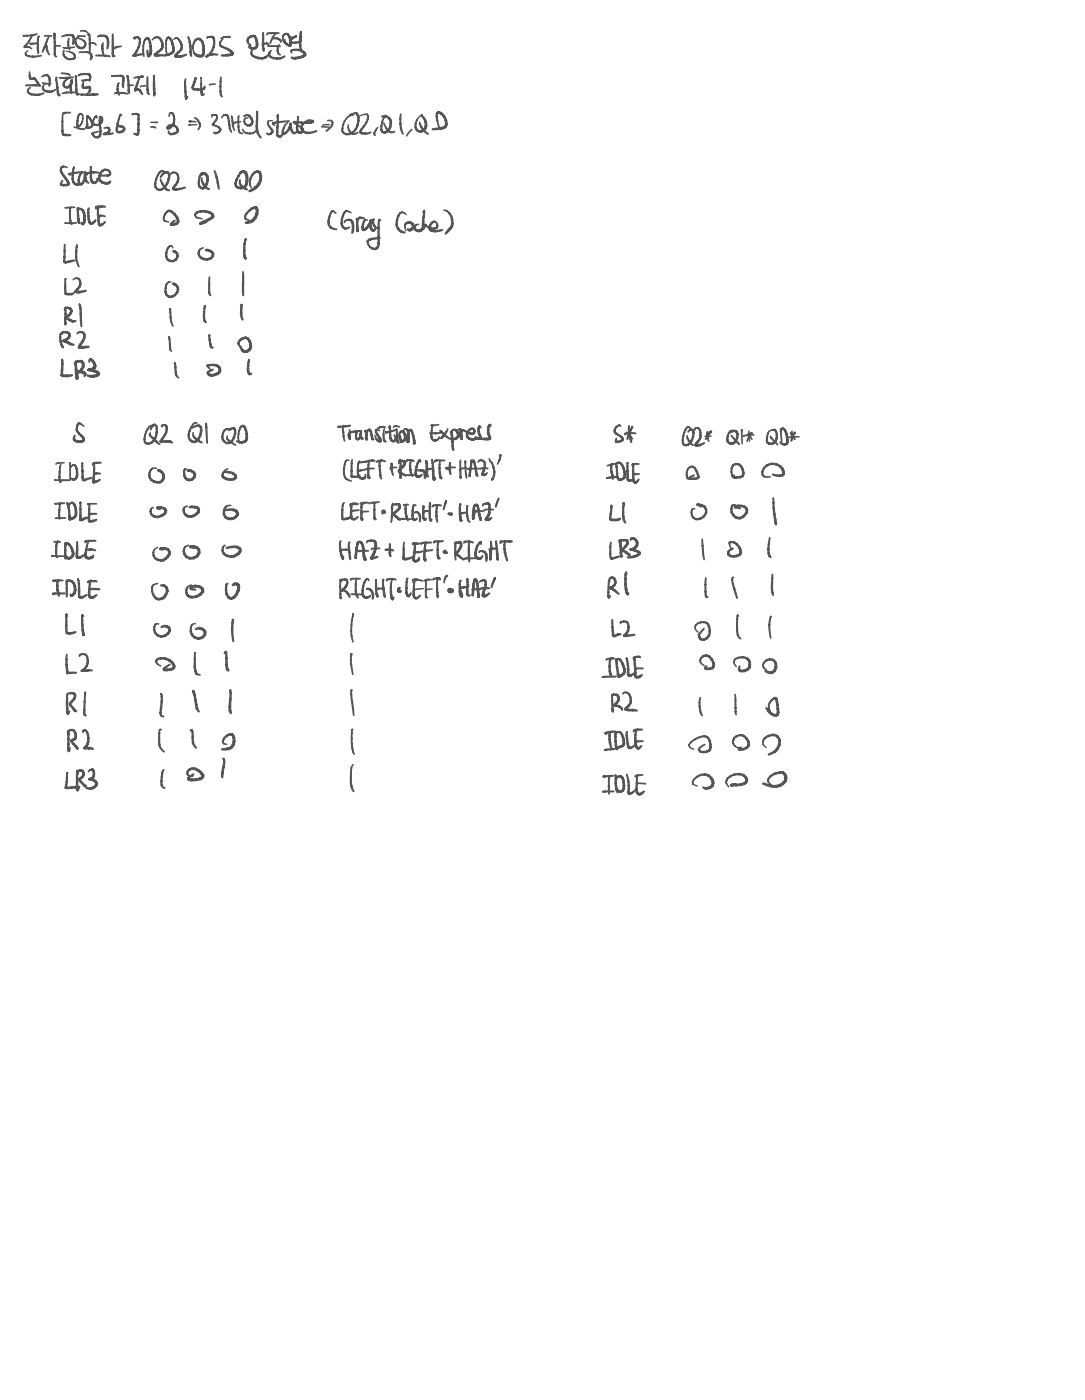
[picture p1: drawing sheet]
<svg xmlns="http://www.w3.org/2000/svg" width="161mm" height="207mm" viewBox="0 0 161 207" stroke-linecap="round" stroke-linejoin="round" font-family="sans-serif">
<defs><g id="words">
<text font-size="6.9" fill="#555" x="9.8" y="109.7">OR2</text>
<text font-size="5.7" fill="#555" x="8.7" y="50.3">1122</text>
<text font-size="5.4" fill="#555" x="8.9" y="55">0423</text>
<text font-size="5" fill="#555" x="50.4" y="35.9">Gray</text>
<text font-size="3.8" fill="#555" x="3.3" y="8">전자공학과</text>
<g font-size="3.7" fill="#555">
<text x="36.4" y="8">안준역</text>
<text x="51.8" y="94.3">(</text>
</g>
<g font-size="3.6" fill="#555">
<text x="114.2" y="77">I</text>
<text x="51.7" y="116.5">I</text>
</g>
<g font-size="3.5" fill="#555">
<text x="31.1" y="19.7">3개의</text>
<text x="63.5" y="66">Expo</text>
<text x="89.8" y="87.8">RI</text>
</g>
<g font-size="3.4" fill="#555">
<text x="9.1" y="19.7">LIG26</text>
<text x="51.8" y="105.2">I</text>
</g>
<text font-size="3.3" fill="#555" x="51.9" y="111">I</text>
<g font-size="3.2" fill="#555">
<text x="3.7" y="13.6">논리회로</text>
<text x="35.8" y="43.1">1</text>
<text x="66.1" y="76.7">.HN</text>
<text x="108.9" y="94">1</text>
<text x="9.7" y="105.3">RI</text>
<text x="33.8" y="105">I</text>
</g>
<g font-size="3.1" fill="#555">
<text x="58.5" y="33.9">Code)</text>
<text x="23.5" y="105.5">I</text>
</g>
<g font-size="3" fill="#555">
<text x="39.3" y="19.7">States Q2시</text>
<text x="9.3" y="38.9">4</text>
<text x="9.3" y="47.7">미</text>
<text x="34.1" y="94.4">I</text>
<text x="28.6" y="99.3">1</text>
<text x="23.4" y="110.7">(</text>
</g>
<g font-size="2.9" fill="#555">
<text x="27.2" y="14.1">14-1</text>
<text x="19.3" y="19.4">)</text>
<text x="24.6" y="19.3">3</text>
<text x="50.7" y="70.7">(LEFTRIGHT</text>
<text x="72.2" y="70.5">)</text>
<text x="90.1" y="82.3">LIB</text>
<text x="50.1" y="88.2">RIGHTLEFT 아빠</text>
<text x="108.2" y="88">l</text>
<text x="9.6" y="93.5">LI</text>
<text x="113.6" y="93.9">1</text>
<text x="28.3" y="104.8">I</text>
<text x="9.5" y="116.5">LIB</text>
</g>
<g font-size="2.8" fill="#555">
<text x="19.5" y="7.9">202021025</text>
<text x="16.4" y="13.7">과제</text>
<text x="35.9" y="37.8">l</text>
<text x="27.7" y="65">Q1</text>
<text x="8" y="70.9">IDLE</text>
<text x="89.6" y="70.9">IDLE</text>
<text x="103.7" y="82.3">l</text>
<text x="114" y="87.6">I</text>
<text x="51.8" y="99.3">I</text>
<text x="89" y="99.8">IDLE</text>
<text x="89.3" y="110.5">IDLE</text>
<text x="89" y="117.1">IDLE</text>
</g>
<g font-size="2.7" fill="#555">
<text x="22.8" y="27.7">Q2 Q1</text>
<text x="21.2" y="65.3">Q2</text>
<text x="32.7" y="65.4">Q0</text>
<text x="8" y="76.7">IDLE</text>
<text x="90.1" y="76.9">LI</text>
<text x="50.1" y="82.4">HA2t LEFT RIGHT</text>
<text x="113.5" y="82">l</text>
<text x="104.2" y="88">l</text>
<text x="9.6" y="99.2">L2</text>
<text x="33" y="98.8">I</text>
<text x="90.3" y="104.9">R2</text>
<text x="108.6" y="105.3">1</text>
</g>
<g font-size="2.6" fill="#555">
<text x="8.7" y="27">State</text>
<text x="9.5" y="32.9">IDLE</text>
<text x="10.7" y="65">S</text>
<text x="49.9" y="65.3">Transition</text>
<text x="100.8" y="65.5">Q2*</text>
<text x="50.4" y="76.6">LEFT RIGHT</text>
<text x="7.6" y="88">IDLE</text>
<text x="28" y="110.3">l</text>
<text x="23.7" y="116.2">l</text>
</g>
<g font-size="2.5" fill="#555">
<text x="48.4" y="33.5">(</text>
<text x="30.8" y="43.3">1</text>
<text x="67.8" y="70.4">HE</text>
<text x="7.5" y="82.3">IDLE</text>
<text x="102.7" y="94.3">O</text>
<text x="103.3" y="105.5">1</text>
</g>
<g font-size="2.4" fill="#555">
<text x="25" y="47.8">1</text>
<text x="90.7" y="65">S*</text>
<text x="90.4" y="93.9">L2</text>
</g>
<g font-size="2.3" fill="#555">
<text x="36" y="32.6">O</text>
<text x="9.5" y="43.2">L2</text>
<text x="30" y="47.3">1</text>
<text x="113.3" y="65.5">Qt</text>
<text x="22.3" y="88.4">O</text>
<text x="108.4" y="99.3">OO</text>
<text x="32.6" y="110.6">O</text>
<text x="102.2" y="116.4">000</text>
</g>
<g font-size="2.2" fill="#555">
<text x="24.3" y="43.6">O</text>
<text x="25.7" y="55.6">1</text>
<text x="36.5" y="55.1">(</text>
<text x="102.1" y="76.6">O</text>
<text x="22.5" y="82.6">00</text>
<text x="33.2" y="88.3">O</text>
</g>
<text font-size="2.1" fill="#555" x="107.5" y="82.1">O</text>
<g font-size="2" fill="#555">
<text x="24.9" y="51.6">1</text>
<text x="30.8" y="51.2">1</text>
<text x="107.4" y="65.4">얘</text>
<text x="32.9" y="76.6">0</text>
<text x="108" y="76.4">O</text>
<text x="103.4" y="98.7">O</text>
</g>
<text font-size="1.9" fill="#555" x="27.3" y="88.2">O</text>
<text font-size="1.8" fill="#555" x="27.5" y="115.3">O</text>
<g font-size="1.7" fill="#555">
<text x="27.8" y="18.9">⇒</text>
<text x="27" y="76.3">0</text>
</g>
<text font-size="1.6" fill="#555" x="30.5" y="55.4">O</text>
<text font-size=".9" fill="#555" x="22.2" y="18.8">=</text>
</g></defs>
<g fill="#555">
<path d="M22.2 18h1.1l.1 .1-.1 .2-1-.1z"/>
<path d="M60.7 19.3l.1-.2h.2a.44 .44 0 0 1-.3 .5l-.5 .6h-.1l.1-.4z"/>
<path d="M73.9 67.3a.22 .22 0 0 0 0 .2 .22 .22 0 0 0 .2 .1v-.3zM73.9 67.4a.15 .15 0 0 0 .3 0 .15 .15 0 0 0-.3 0zM73.8 67.4a.2 .2 0 0 0 .4 0 .2 .2 0 0 0-.4 0zM73.9 67.4v.3l.1 .2a.28 .28 0 0 0 .2-.3 .28 .28 0 0 0-.2-.3zM73.9 67.6l-.1 .4 .1 .2a.42 .42 0 0 0 .1-.6zM73.8 68l-.1 .2a.42 .42 0 0 0-.1 .6 .74 .74 0 0 0 .3-.9z"/>
<path d="M36 25.2l-.1 .1a.52 .52 0 0 0 .7 .3l-.2-.3zM35.8 25.2l-.1 .1a.25 .25 0 0 0 .3 .2 .25 .25 0 0 0 .2-.3zM35.6 25.4l-.2 .2a.31 .31 0 0 0 .4 0 .31 .31 0 0 0 .1-.4zM35.4 25.5l-.1 .2a.38 .38 0 0 0-.1 .5h.2l.3-.5v-.2zM35.1 26l-.1 .2a.41 .41 0 0 0-.1 .6h.2l.1-.3a.43 .43 0 0 0 .2-.6zM34.8 26.6v.1a.39 .39 0 0 0 0 .6l.2-.1 .2-.5-.1-.2zM34.7 27v.5l.2 .2h.1l.1-.1-.1-.6zM34.8 27.4a.37 .37 0 0 0 .1 .4 .37 .37 0 0 0 .5 0 .52 .52 0 0 0-.6-.4zM35.1 27.6l-.1 .1a.43 .43 0 0 0 .4 .3 .43 .43 0 0 0 .4-.2l-.2-.2zM35.5 27.7l-.1 .1a.41 .41 0 0 0 .4 .2 .41 .41 0 0 0 .3-.3l-.2-.1zM35.8 27.7l-.1 .2a.39 .39 0 0 0 .5 0 .39 .39 0 0 0 .2-.4l-.2-.1zM36.4 27.1l-.3 .4v.3a.44 .44 0 0 0 .4-.3 .44 .44 0 0 0 0-.4zM36.4 26.6l-.2 .6 .2 .3a.54 .54 0 0 0 .2-.9zM36.4 26.1l-.1 .3a.34 .34 0 0 0 0 .4 .34 .34 0 0 0 .4 .1l.1-.3a.42 .42 0 0 0-.3-.6zM36.3 25.8v.4l.3 .2a.4 .4 0 0 0 .2-.4 .4 .4 0 0 0-.4-.3zM36.2 25.5v.2l.2 .3 .2 .1a.37 .37 0 0 0 0-.5 .37 .37 0 0 0-.4-.1zM35.4 25.5l.1 .1h.5l.3 .2 .2-.2a.65 .65 0 0 0-1.1-.1z"/>
<path d="M35.4 26.5l-.1 .3a.31 .31 0 0 0 .2 .4 .5 .5 0 0 0 0-.7zM35.4 27v.2a.33 .33 0 0 0 .3 .4l.1-.3-.2-.2v-.1zM35.5 27.3a.77 .77 0 0 0 .8 .8l.3 .1 .1-.2-.9-.7z"/>
<path d="M36.9 27.3a.46 .46 0 0 0 .4 .5l-.2-.5zM36.9 26.9v.5l.1 .1 .1-.5-.1-.1zM37 26.4a.72 .72 0 0 0 0 .8l.1-.2 .1-.5-.1-.2zM37.2 25.8l-.3 .7 .1 .1 .2-.1 .3-.6-.1-.1zM37.4 25.5a.37 .37 0 0 0-.2 .6l.3-.1 .3-.4-.1-.2zM37.6 25.4l-.1 .1 .1 .2 .6-.2v-.1l-.1-.2zM37.9 25.3v.3l.5 .1 .2-.2v-.1a.52 .52 0 0 0-.7-.1zM38.3 25.4l-.1 .1 .1 .5 .3 .2a.46 .46 0 0 0 .2-.5 .46 .46 0 0 0-.5-.3zM38.4 25.9v.3a.4 .4 0 0 0 .2 .7l.2-.4a.47 .47 0 0 0-.3-.7zM38.4 26.5l-.1 .3a.4 .4 0 0 0 0 .7l.3-.3a.46 .46 0 0 0 0-.8zM38.1 27.1l-.1 .2a.4 .4 0 0 0-.2 .7l.4-.2a.48 .48 0 0 0 .2-.7zM36.9 28.1l-.1 .3a.52 .52 0 0 0 .7-.1 .51 .51 0 0 0 .5-.7h-.3z"/>
<path d="M24.3 32.7a.61 .61 0 0 0 .7 .1l-.1-.1zM24.1 32.4l.1 .3 .2 .1a.3 .3 0 0 0-.3-.4zM24.2 32l-.1 .5 .2 .1 .1-.5zM24.3 31.7l-.1 .1a.31 .31 0 0 0 0 .5l.2-.1 .2-.5-.2-.1zM24.6 31.3l-.1 .1a.33 .33 0 0 0-.2 .5l.2-.1 .3-.4-.1-.2zM24.6 31.3l-.1 .1 .2 .1 .4-.2 .1-.1-.2-.2zM24.9 31.1v.3l.5 .1h.1a.4 .4 0 0 0-.2-.5 .4 .4 0 0 0-.4 .1zM25.2 31.2v.2l.2 .2a.35 .35 0 0 0 .3 .3 .35 .35 0 0 0 .3-.1l-.2-.3a.42 .42 0 0 0-.6-.3zM25.7 31.6a.49 .49 0 0 0 .2 .6l.3 .3h.1l.1-.1-.1-.4a.45 .45 0 0 0-.6-.4zM26.1 32.1l-.1 .3 .2 .5 .1 .1a.49 .49 0 0 0 .2-.5 .49 .49 0 0 0-.4-.4zM26.2 32.6l-.3 .4 .2 .3a.4 .4 0 0 0 .4-.3 .4 .4 0 0 0-.2-.4zM25.5 33.1v.1a.48 .48 0 0 0 .5 .2 .48 .48 0 0 0 .3-.4l-.3-.1zM25.2 33.1l-.1 .1 .2 .2a.41 .41 0 0 0 .6-.2l-.2-.2zM25.2 32.9l-.1 .2 .2 .3h.1l.3-.4a.41 .41 0 0 0 .3-.4 .43 .43 0 0 0-.6 .2z"/>
<path d="M29.1 32.1l.1 .2 .6 .2 .2-.1-.1-.1zM28.9 32v.2l.4 .1v-.1zM28.8 31.7a.32 .32 0 0 0 0 .3 .32 .32 0 0 0 .3 .2l-.1-.5zM28.9 31.5l-.2 .3 .2 .1 .4-.4-.1-.2zM29 31.3v.1l.1 .2 .6-.1 .2-.2-.2-.2zM29.6 31.2l-.1 .1a.5 .5 0 0 0 .6 .2l.4-.1v-.2l-.3-.1zM30.3 31.2l-.1 .1a.5 .5 0 0 0 .5 .3l.4 .1 .1-.3-.3-.2zM30.8 31.4l.1 .2 .5 .3 .2-.1a.58 .58 0 0 0-.8-.4zM31.3 31.6v.3l.2 .3a.34 .34 0 0 0 .2-.4 .34 .34 0 0 0-.4-.2zM31.4 31.8l-.3 .4 .2 .2h.2l.2-.3v-.2zM30.8 32.3l-.1 .3a.55 .55 0 0 0 .8-.5h-.3zM30.2 32.6l-.1 .3a.51 .51 0 0 0 .7-.1l.3-.3v-.1a.52 .52 0 0 0-.7 .1zM29.7 32.8l-.1 .3a.65 .65 0 0 0 .9-.4l-.3-.1zM29.6 32.9l-.1 .1 .1 .3 .4-.2-.1-.3zM29.5 33.1a.21 .21 0 0 0 .4 0 .21 .21 0 0 0-.4 0zM29.5 33v.1l.3 .2 .8-.3 .1-.2-.2-.1z"/>
<path d="M25.3 36.4l.2 .3 .1 .1v-.3zM25.2 36.3v.2h.3v-.1zM25.1 36.3a.17 .17 0 0 0 0 .3 .17 .17 0 0 0 .3-.1l-.1-.2zM24.9 36.4l-.1 .3a.25 .25 0 0 0 .3 0 .25 .25 0 0 0 .1-.4zM24.8 36.5l-.2 .4 .1 .2a.43 .43 0 0 0 .3-.6zM24.7 36.8l-.2 .3a.35 .35 0 0 0 .1 .5 .5 .5 0 0 0 .2-.8zM24.5 37.3l-.1 .3a.36 .36 0 0 0 .2 .5l.2-.2v-.4l-.1-.1zM24.5 37.9v.4l.2 .2h.2a.6 .6 0 0 0-.3-.7zM24.6 38.2a.41 .41 0 0 0 .2 .5 .41 .41 0 0 0 .5 0 .56 .56 0 0 0-.7-.5zM25 38.4l-.1 .1a.46 .46 0 0 0 .4 .3 .46 .46 0 0 0 .5-.2l-.2-.1zM25.5 38.5l-.1 .2 .2 .1 .4-.1 .2-.3-.2-.2zM26.1 37.8l-.3 .6 .2 .2 .3-.2a.37 .37 0 0 0 0-.6zM26.1 37.3l-.1 .2 .1 .6h.1l.2-.1a.45 .45 0 0 0-.3-.7zM25.8 37.1l-.1 .2 .4 .4h.2a.45 .45 0 0 0-.5-.6zM25.6 37.1a.25 .25 0 0 0 .1 .3 .25 .25 0 0 0 .4-.2l-.3-.2zM25.5 37.2a.25 .25 0 0 0 .5 0 .25 .25 0 0 0-.5 0z"/>
<path d="M29.5 36.8v.2a.59 .59 0 0 0 .7-.3l-.2-.1zM29.5 36.8l-.2 .4a.28 .28 0 0 0 .4-.1 .28 .28 0 0 0-.1-.3zM29.4 37l-.1 .1a.29 .29 0 0 0 .1 .5 .3 .3 0 0 0 .2-.3 .3 .3 0 0 0-.2-.3zM29.3 37.3l-.1 .1a.32 .32 0 0 0 .2 .5 .3 .3 0 0 0 .2-.4 .3 .3 0 0 0-.3-.2zM29.3 37.6v.3a.33 .33 0 0 0 .4 .3 .51 .51 0 0 0-.3-.7zM29.5 37.9a.48 .48 0 0 0 .2 .5 .48 .48 0 0 0 .5 0 .63 .63 0 0 0-.7-.5zM30 38.2l-.1 .1a.56 .56 0 0 0 .9 .1l-.2-.2zM30.5 38.3l-.1 .1a.54 .54 0 0 0 .9-.3h-.1zM31.4 37.7l-.4 .5v.1a.43 .43 0 0 0 .5-.1 .43 .43 0 0 0 0-.5zM31.4 37.5l-.1 .5 .1 .1a.35 .35 0 0 0 .3-.3 .35 .35 0 0 0-.2-.4zM31.1 37.2a.44 .44 0 0 0 .6 .5l-.1-.3a.33 .33 0 0 0-.5-.2zM30.8 36.9l-.1 .1 .1 .3 .5 .2 .1-.1a.53 .53 0 0 0-.6-.5zM30.5 36.9l-.1 .1 .2 .2h.4l.1-.1-.2-.2zM30.4 36.9l-.1 .1 .1 .2h.3v-.3z"/>
<path d="M22.4 69.3l.1 .2h.6l.1-.2a.73 .73 0 0 0-.8 0zM22.3 69.4l-.1 .2a.28 .28 0 0 0 .3 0 .28 .28 0 0 0 0-.4zM22.2 69.5l-.2 .5a.29 .29 0 0 0 .4-.1 .29 .29 0 0 0-.1-.4zM22.1 69.8l-.1 .1a.35 .35 0 0 0 .1 .5 .33 .33 0 0 0 .2-.3 .33 .33 0 0 0-.2-.3zM22 70.1l-.1 .3a.33 .33 0 0 0 .3 .4 .48 .48 0 0 0-.1-.7zM22 70.6l.1 .3a.33 .33 0 0 0 .4 .3 .6 .6 0 0 0-.4-.7zM22.3 70.9a.47 .47 0 0 0 .7 .4 .54 .54 0 0 0-.7-.4zM22.7 71.1l-.1 .1a.49 .49 0 0 0 .8 .2l-.1-.2zM23.1 71.2l-.1 .2a.44 .44 0 0 0 .8 0l-.2-.2zM23.5 71.3v.2h.3a.35 .35 0 0 0 .3-.5h-.1zM24.1 70.6l-.3 .4 .1 .3a.43 .43 0 0 0 .4-.2 .43 .43 0 0 0-.1-.5zM24.1 70.4l-.1 .5a.27 .27 0 0 0 .4-.2 .27 .27 0 0 0-.3-.3zM24 70.2l.1 .5 .1 .1a.37 .37 0 0 0 .2-.4 .37 .37 0 0 0-.3-.3zM23.8 69.8v.2l.3 .4 .1 .1a.42 .42 0 0 0 .1-.6 .42 .42 0 0 0-.5-.1zM23.5 69.5l-.1 .1 .1 .2 .4 .3 .2-.1a.5 .5 0 0 0-.6-.5zM23.3 69.5a.25 .25 0 0 0 .2 .3 .25 .25 0 0 0 .3-.2l-.3-.2zM23.3 69.5a.26 .26 0 0 0 .1 .3 .26 .26 0 0 0 .4 0l-.1-.1a.29 .29 0 0 0-.4-.2z"/>
<path d="M27.3 69.3v.3l.3-.2v-.1zM27.3 69.3l-.2 .3a.17 .17 0 0 0 .2 .1 .17 .17 0 0 0 .2-.2l-.1-.2zM27.2 69.5l-.1 .1a.36 .36 0 0 0 .1 .5 .39 .39 0 0 0 .1-.6zM27.1 69.9v.1a.4 .4 0 0 0 .2 .6 .45 .45 0 0 0-.1-.8zM27.1 70.3v.3a.32 .32 0 0 0 .4 .3 .51 .51 0 0 0-.3-.7zM27.3 70.6a.39 .39 0 0 0 .1 .4 .39 .39 0 0 0 .5 .1 .53 .53 0 0 0-.6-.5zM27.6 70.8l-.1 .1a.4 .4 0 0 0 .4 .3 .4 .4 0 0 0 .4-.2l-.1-.1zM27.9 70.9v.2a.4 .4 0 0 0 .5 .1 .4 .4 0 0 0 .2-.4l-.1-.1zM28.6 70.5l-.3 .4v.1a.4 .4 0 0 0 .5 0 .4 .4 0 0 0 0-.5zM28.7 70.2l-.2 .5 .3 .1 .2-.5v-.1zM28.6 69.9l-.1 .2 .3 .4a.36 .36 0 0 0 .2-.4 .36 .36 0 0 0-.4-.2zM28.2 69.6l-.1 .2 .6 .4h.1l.1-.2-.2-.3zM27.8 69.5l-.1 .1 .2 .2 .3 .1 .3-.1-.1-.2zM27.7 69.5v.2l.4 .1v-.3zM27.6 69.6a.2 .2 0 0 0 .4 0 .2 .2 0 0 0-.4 0zM27.7 69.5l-.1 .1a.39 .39 0 0 0 .4 .3 .39 .39 0 0 0 .4-.3l-.2-.1z"/>
<path d="M33.2 69.6v.2a.43 .43 0 0 0 .5-.5zM33.1 69.7l-.2 .2a.27 .27 0 0 0 .4 0 .27 .27 0 0 0 0-.4zM33 69.8a.34 .34 0 0 0-.1 .6 .34 .34 0 0 0 .3-.3 .34 .34 0 0 0-.1-.3zM32.9 70.1l-.1 .1a.25 .25 0 0 0 0 .3 .25 .25 0 0 0 .2 .1l.1-.5zM32.8 70.3a.34 .34 0 0 0 0 .4 .34 .34 0 0 0 .4 .1l.1-.1-.3-.4zM32.9 70.5a.46 .46 0 0 0 .3 .5 .46 .46 0 0 0 .5 0 .59 .59 0 0 0-.8-.5zM33.4 70.7l-.1 .1a.61 .61 0 0 0 1 .2l-.2-.2zM33.9 70.8v.2a.53 .53 0 0 0 .9-.2l-.1-.1zM34.5 70.7l-.1 .3a.37 .37 0 0 0 .5 0 .37 .37 0 0 0 0-.5zM34.7 70.2l-.1 .1 .1 .5h.3a.38 .38 0 0 0 .1-.4 .38 .38 0 0 0-.4-.2zM34.2 70l.1 .2 .5 .3 .2-.1a.56 .56 0 0 0-.8-.4zM33.8 69.8l-.1 .1 .1 .2 .5 .1 .3-.1-.1-.2zM33.1 69.8v.2h.3a.47 .47 0 0 0 .6-.1l-.1-.2z"/>
<path d="M22.3 75.2v.1a.27 .27 0 0 0 .3 0 .27 .27 0 0 0 .1-.3zM22.3 75.2l-.1 .2a.18 .18 0 0 0 .2 .1 .18 .18 0 0 0 .1-.2zM22.2 75.3v.1a.29 .29 0 0 0 .1 .5 .27 .27 0 0 0 .1-.3 .27 .27 0 0 0-.2-.3zM22.2 75.6l-.1 .3 .2 .3a.29 .29 0 0 0 .2-.4 .29 .29 0 0 0-.3-.2zM22.3 75.9a.38 .38 0 0 0 0 .4 .38 .38 0 0 0 .4 .1 .47 .47 0 0 0-.4-.5zM22.4 76.2l.1 .2 .5 .2a.36 .36 0 0 0-.1-.4 .36 .36 0 0 0-.5 0zM22.8 76.3l-.1 .1a.45 .45 0 0 0 .8 .1l-.2-.2zM23.2 76.4v.3h.4a.42 .42 0 0 0 .5-.4l-.3-.1zM23.8 76.2l-.1 .2a.5 .5 0 0 0 .7-.4l-.1-.1zM24.3 75.8l-.2 .3v.1a.37 .37 0 0 0 .4-.1 .37 .37 0 0 0 .1-.4zM24.4 75.4l-.1 .5 .1 .1a.36 .36 0 0 0 .3-.3 .36 .36 0 0 0-.2-.4zM24.1 75.2v.1l.3 .4 .3-.1a.4 .4 0 0 0-.1-.4 .4 .4 0 0 0-.5 0zM23.7 75l-.1 .1 .2 .2 .5 .1 .2-.1a.59 .59 0 0 0-.8-.3zM23.2 75.1l.1 .2h.6a.34 .34 0 0 0-.1-.4 .34 .34 0 0 0-.5 .1zM23.1 75.2a.25 .25 0 0 0 .5 0 .25 .25 0 0 0-.5 0zM23.1 75.1a.42 .42 0 0 0 .3 .4 .42 .42 0 0 0 .4-.1l-.1-.1a.42 .42 0 0 0-.6-.2z"/>
<path d="M33 80.7l-.2 .4 .1 .1 .5-.4-.1-.2zM32.9 81l-.1 .2a.32 .32 0 0 0 .1 .5 .46 .46 0 0 0 .1-.7zM32.8 81.4l.1 .5 .2 .3 .1-.1a.65 .65 0 0 0-.3-.8zM33 81.8v.3l.4 .3 .2 .1 .2-.1-.1-.3-.6-.3zM33.5 82.1l-.1 .1a.6 .6 0 0 0 1 .2l-.2-.2zM34.1 82.2l-.1 .2a.46 .46 0 0 0 .8-.1l-.2-.2zM34.4 82.2v.2a.47 .47 0 0 0 .8-.4h-.3zM34.9 82l-.1 .2a.47 .47 0 0 0 .7-.4l-.1-.1zM35.3 81.6l-.2 .3 .1 .1 .3 .1a.39 .39 0 0 0 .1-.6zM35.4 81.1l-.1 .1v.5l.3 .1a.4 .4 0 0 0 .2-.4 .4 .4 0 0 0-.4-.3zM35 80.8l-.1 .3 .5 .4h.2l.1-.3-.1-.2zM33.4 81v.2l.2 .1 .9-.1h.7l.1-.3a2.26 2.26 0 0 0-1.9 .1z"/>
<path d="M23 92.3v.1a.46 .46 0 0 0 .6 0l-.1-.1zM22.9 92.3l-.1 .1a.16 .16 0 0 0 .2 .2 .16 .16 0 0 0 .1-.1l.1-.2zM22.8 92.4l-.1 .5a.26 .26 0 0 0 .4-.2 .26 .26 0 0 0-.2-.3zM22.8 92.7l-.1 .5 .1 .2a.45 .45 0 0 0 .1-.7zM22.7 93.1v.3a.34 .34 0 0 0 .3 .4 .57 .57 0 0 0-.2-.7zM22.9 93.5l-.1 .3 .1 .1a.36 .36 0 0 0 .6 .2 .63 .63 0 0 0-.6-.6zM23.2 94a.53 .53 0 0 0 .8 .2l-.1-.2-.6-.1zM23.7 94.1v.1l.1 .2h.5l.3-.2-.1-.3zM24.3 93.9l-.1 .3a.55 .55 0 0 0 .8-.6h-.1zM25 93.2l-.3 .6v.1a.48 .48 0 0 0 .5-.2 .48 .48 0 0 0-.1-.6zM24.9 92.8l-.1 .1 .1 .5 .3 .1a.42 .42 0 0 0 .1-.5 .42 .42 0 0 0-.4-.2zM24.5 92.5l-.1 .3 .6 .3h.1l.1-.1-.2-.3zM23.8 92.7l-.1 .1 .2 .2 .8-.1 .1-.1-.2-.3h-.3z"/>
<path d="M28.3 92.4l.1 .2 .6-.3-.1-.1h-.2zM28.3 92.4l-.1 .1a.32 .32 0 0 0 0 .5 .42 .42 0 0 0 .2-.6zM28.2 92.8l-.1 .3a.39 .39 0 0 0 .2 .5l.1-.1v-.6v-.1zM28.1 93.4v.3l.2 .4 .2 .1 .1-.2-.2-.6-.1-.1zM28.3 93.8a.52 .52 0 0 0 .7 .7 .68 .68 0 0 0-.7-.7zM28.7 94.3a.54 .54 0 0 0 .9 .2l-.2-.2-.6-.1zM29.2 94.4v.1l.1 .2 .5-.1 .3-.2-.1-.3zM30.1 93.9l-.4 .4v.2a.5 .5 0 0 0 .6-.2 .5 .5 0 0 0 .1-.5zM30.1 93.4v.7l.3 .1a.5 .5 0 0 0-.1-.9zM29.8 93.1v.1l.4 .5 .3-.1a.51 .51 0 0 0-.7-.5zM29.4 92.9l-.1 .1 .2 .2 .6 .2 .1-.1a.49 .49 0 0 0-.3-.5 .49 .49 0 0 0-.5 .1zM28.9 93l-.1 .2 .2 .1 .7-.1v-.2l-.1-.2z"/>
<path d="M23.2 98.2v.2l.2 .1a.34 .34 0 0 0 .5 .1l-.1-.1zM23 98l.3 .4a.25 .25 0 0 0 0-.3 .25 .25 0 0 0-.3-.1zM23.1 97.7l-.1 .3 .1 .2a.29 .29 0 0 0 .2-.3 .29 .29 0 0 0-.2-.2zM23.1 97.5l-.1 .3 .1 .2 .4-.4-.1-.2zM23.2 97.4v.1l.1 .2 .5-.1 .2-.1-.2-.2zM23.6 97.4l.1 .2h.3a.36 .36 0 0 0 .4 .1 .36 .36 0 0 0 .2-.3l-.4-.1zM24.3 97.3v.3l.3 .2a.54 .54 0 0 0 .7 .1l-.1-.3-.5-.2zM24.9 97.7a.48 .48 0 0 0 .4 .5l.2 .2h.2v-.2l-.1-.3a.45 .45 0 0 0-.7-.2zM25.4 98v.3l.2 .5h.2a.47 .47 0 0 0 .1-.5 .47 .47 0 0 0-.5-.3zM25.6 98.5l-.1 .4 .2 .2a.36 .36 0 0 0 .3-.4 .36 .36 0 0 0-.3-.3zM25.5 98.8l-.1 .2a.25 .25 0 0 0 .4 .1 .25 .25 0 0 0-.1-.4zM25.1 99v.1a.39 .39 0 0 0 .4 .1 .39 .39 0 0 0 .2-.3l-.1-.1zM24.6 99v.2a.56 .56 0 0 0 .9-.2 .6 .6 0 0 0-.9 0zM24.2 99v.2a.45 .45 0 0 0 .8 0l-.3-.2zM24.1 98.9a.25 .25 0 0 0 .1 .4 .25 .25 0 0 0 .3-.2l-.2-.2zM24.1 98.9v.2l.2 .1 .5-.4a.43 .43 0 0 0 .4-.5 .48 .48 0 0 0-.6 .2z"/>
<path d="M32.9 112.2v.3h.2h.2a.24 .24 0 0 0-.1-.3 .24 .24 0 0 0-.3 0zM33 112.3v.5l.2 .2 .1-.2v-.4l-.1-.1zM33.1 112.7l-.2 .9 .1 .2 .2-.2 .1-.5v-.4zM32.9 113.4l-.2 1.1 .2 .2 .2-.2 .1-.9v-.1zM32.8 114.3l-.1 .4 .1 .5h.2l.1-.3a.34 .34 0 0 0 0-.4 .34 .34 0 0 0-.3-.2z"/>
<path d="M101.8 70.8l.1 .2 .3-.1 .1-.2h-.1zM101.6 70.8a.2 .2 0 0 0 .4 0 .2 .2 0 0 0-.4 0zM101.5 70.6l.1 .2 .2 .2a.22 .22 0 0 0 0-.3 .22 .22 0 0 0-.3-.1zM101.5 70.2v.5l.2 .1v-.5v-.1zM101.5 69.8a.63 .63 0 0 0 .1 .7l.1-.2 .1-.4-.1-.1zM101.7 69.4l-.1 .1a.32 .32 0 0 0 0 .5l.2-.1 .1-.5-.1-.1zM101.8 69.2l-.2 .3 .2 .1 .4-.4v-.1l-.2-.1zM102 69l-.1 .1 .1 .2 .6-.1v-.1l-.1-.2zM102.4 69l-.1 .2 .5 .3h.1a.38 .38 0 0 0-.1-.5 .38 .38 0 0 0-.4 0zM102.7 69.2v.2l.3 .6 .2-.1v-.3a.38 .38 0 0 0-.5-.4zM103 69.7l-.1 .2 .2 .5 .2 .1 .1-.1a.78 .78 0 0 0-.4-.7zM103.1 70.2l.1 .4 .1 .2a.36 .36 0 0 0 .2-.4 .36 .36 0 0 0-.3-.2zM103.2 70.5l-.2 .4a.29 .29 0 0 0 .4 0 .29 .29 0 0 0 .1-.4zM102.6 70.8v.1a.45 .45 0 0 0 .7-.2l-.2-.1zM102.2 70.7l-.1 .2 .2 .1h.4l.2-.1a.5 .5 0 0 0-.7-.2zM101.9 70.7v.1l.1 .2a.28 .28 0 0 0 .5-.1l-.2-.2zM102 70.5l-.1 .2 .1 .3 .7-.5 .1-.2a.4 .4 0 0 0-.5 .1z"/>
<path d="M108.4 70.5v.1a.38 .38 0 0 0 .6 .1zM108.2 70.3l.2 .4h.2l-.2-.5zM108.1 69.8a.58 .58 0 0 0 .3 .7v-.6l-.2-.2zM108.2 69.2a.73 .73 0 0 0 0 .8l.2-.1v-.5l-.1-.2zM108.3 68.8l-.2 .5 .1 .2 .2-.1 .2-.5-.2-.1zM108.3 68.8v.1l.1 .2 .5-.3v-.1l-.2-.1zM108.6 68.6l.1 .3h.5l.2-.1a.41 .41 0 0 0-.4-.3 .41 .41 0 0 0-.4 .1zM109.1 68.6v.2l.5 .4 .1-.1 .1-.2-.2-.2zM109.5 68.9v.2l.2 .5 .2 .1 .2-.2-.1-.2-.2-.4zM109.7 69.4l.1 .7 .2 .2a.57 .57 0 0 0-.2-.9zM109.8 69.9l-.1 .6 .1 .1h.1l.2-.2a.32 .32 0 0 0-.1-.5zM109.3 70.5v.2a.41 .41 0 0 0 .5 0 .41 .41 0 0 0 .2-.4h-.1zM108.8 70.6v.1a.6 .6 0 0 0 .9-.1l-.2-.1zM108.4 70.5l-.1 .1a.46 .46 0 0 0 .8 .1l-.2-.2zM108.3 70.4v.3l.3 .1 .1-.5-.1-.1z"/>
<path d="M112.9 70.5v.1a1.05 1.05 0 0 0 1.1 0l-.1-.1zM112.7 70.2l.1 .3 .2 .2 .2-.1-.3-.4zM112.7 69.7a.5 .5 0 0 0 .2 .7v-.6zM112.9 69.2l-.3 .6 .2 .2 .2-.1 .2-.6-.2-.2zM113.1 69l-.2 .3 .2 .2 .5-.5 .1-.2-.3-.1zM113.4 68.7v.1l.1 .2 .7-.1 .1-.2-.2-.2zM114 68.6v.1l.2 .2h.6l.2-.1-.1-.2-.2-.1zM114.8 68.6l-.1 .1 .1 .2 .6 .3h.2v-.3l-.5-.2zM115.3 68.9a.56 .56 0 0 0 .5 .6 .41 .41 0 0 0 0-.5 .41 .41 0 0 0-.5-.1zM115.6 69.2a.56 .56 0 0 0 .3 .7 .39 .39 0 0 0 .1-.5 .39 .39 0 0 0-.4-.2zM115.7 69.6v.6l.3 .1a.51 .51 0 0 0-.2-.8zM115.8 69.9l-.2 .4 .1 .2a.31 .31 0 0 0 .4-.2 .31 .31 0 0 0-.2-.4zM115.3 70.3v.1a.36 .36 0 0 0 .5 .2 .36 .36 0 0 0 .2-.5h-.2zM114.3 70.1l-.1 .1a1.24 1.24 0 0 0 1.2 .4l.3-.1-.1-.3z"/>
<path d="M113.7 104.8a.57 .57 0 0 0 .3 .5l-.1-.5zM113.6 104.4v.5h.2l.1-.4zM113.7 104l-.1 .5 .1 .1 .3-.6-.2-.1zM114 103.6l-.1 .1a.32 .32 0 0 0-.1 .5l.2-.1 .3-.4-.1-.2zM114 103.6v.1l.2 .1 .3-.2 .1-.2-.2-.1zM114.4 103.3l-.1 .1a.26 .26 0 0 0 .3 .1 .26 .26 0 0 0 .2-.3zM114.5 103.3l.1 .2 .2 .1 .2-.1-.2-.3zM114.7 103.3v.1l.1 .5a.33 .33 0 0 0 .4-.4 .33 .33 0 0 0-.5-.2zM114.8 103.7v.3a.33 .33 0 0 0 0 .3 .33 .33 0 0 0 .4 .2v-.4a.42 .42 0 0 0-.3-.5zM114.9 104.2l-.1 .4a.45 .45 0 0 0 .3 .5h.1l.1-.4a.44 .44 0 0 0-.3-.6zM114.9 104.8v.3a.32 .32 0 0 0 0 .4 .32 .32 0 0 0 .4 .1v-.3a.32 .32 0 0 0 0-.4 .32 .32 0 0 0-.4-.1zM115 105.3l-.2 .5 .1 .1a.37 .37 0 0 0 .4-.2 .37 .37 0 0 0-.2-.5zM114.6 105.8v.1a.33 .33 0 0 0 .4 .1 .33 .33 0 0 0 .2-.4h-.2zM114.3 105.7l-.1 .1a.41 .41 0 0 0 .4 .3 .41 .41 0 0 0 .4-.2l-.1-.2zM113.9 105.5a.45 .45 0 0 0 .2 .4 .45 .45 0 0 0 .5 0 .51 .51 0 0 0-.7-.4zM113.6 105.2a.47 .47 0 0 0 .6 .6 .5 .5 0 0 0-.6-.6zM113.3 104.7a.96 .96 0 0 0 .5 .8l.2-.1-.2-.4a.43 .43 0 0 0-.5-.3z"/>
<path d="M112.9 110.1l-.1 .1a.7 .7 0 0 0 .6 .5v-.1zM112.8 109.7a.46 .46 0 0 0 .2 .6v-.6zM113 109.2l-.2 .4-.1 .2 .2 .2 .4-.7-.1-.2zM113 109.2v.1l.1 .2 .7-.4 .1-.2-.2-.1zM113.6 108.9v.2l.4-.1a.52 .52 0 0 0 .6-.2l-.2-.2zM114.2 108.7l.1 .2 .7 .3 .2-.2-.1-.1a.83 .83 0 0 0-.9-.2zM114.8 108.9v.1l.4 .7h.3v-.2a.91 .91 0 0 0-.5-.7zM115.1 109.5v.9l.3 .1 .1-.4v-.6l-.1-.1zM115.2 110.1l-.2 .3a.4 .4 0 0 0 0 .7l.3-.3a.47 .47 0 0 0 0-.7zM114.8 110.8a.39 .39 0 0 0-.1 .6l.2-.1a.31 .31 0 0 0 .2-.3 .31 .31 0 0 0-.2-.3zM113.7 111.6l-.1 .2a.48 .48 0 0 0 .6-.1l.3-.1a.36 .36 0 0 0 .3-.5h-.3z"/>
<path d="M61.9 17.2l-.3 .5v.2l.2-.1 .7-.9h-.1zM61.6 17.7l-.2 .6 .1 .2 .1-.1 .2-.6-.1-.1zM61.4 18.2l-.1 .3a.33 .33 0 0 0 .2 .5 .54 .54 0 0 0 0-.8zM61.4 18.8v.2a.3 .3 0 0 0 .4 .3 .52 .52 0 0 0-.3-.6zM61.5 19.1v.2l.5 .3a.34 .34 0 0 0-.1-.4 .34 .34 0 0 0-.4-.1zM61.7 19.3l.1 .3a.37 .37 0 0 0 .6-.1 .44 .44 0 0 0-.7-.2zM62.1 19.3l-.1 .2a.39 .39 0 0 0 .5 .1 .39 .39 0 0 0 .3-.3l-.2-.1zM62.7 19l-.3 .3v.2a.43 .43 0 0 0 .5-.1 .43 .43 0 0 0 .1-.5zM62.9 18.5l-.2 .6 .1 .1a.46 .46 0 0 0 .4-.3 .46 .46 0 0 0-.2-.5zM62.8 18v.6l.2 .2a.57 .57 0 0 0 0-.9zM62.3 17a.57 .57 0 0 0 .3 .7l.3 .5h.3a1.41 1.41 0 0 0-.8-1.2z"/>
<path d="M62 18v.5h.2a.33 .33 0 0 0-.2-.5zM62.1 18.3a.44 .44 0 0 0 .3 .6 .39 .39 0 0 0-.3-.6zM62.2 18.6l.1 .4a.35 .35 0 0 0 .4 .3 .48 .48 0 0 0-.5-.7zM62.5 19l-.1 .3 .2 .2 .6 .5 .2-.1v-.2l-.7-.6z"/>
<path d="M64.6 17.8l.2 1 .1 .3 .2 .1 .1-.1-.4-1.3-.1-.1zM64.5 17.1a.93 .93 0 0 0 .2 .9l.1-.4a.44 .44 0 0 0-.2-.5zM64.5 16.7v.2a.34 .34 0 0 0 .1 .5l.2-.2v-.5l-.2-.1zM64.6 16.6l-.1 .3a.35 .35 0 0 0 .5-.4h-.2zM64.7 16.5l.1 .3 .5 .2 .1-.1a.41 .41 0 0 0-.2-.4 .41 .41 0 0 0-.5 0zM65.1 16.7v.1l.2 .3a.36 .36 0 0 0 .6 .2l-.2-.4-.3-.3zM65.6 17.1a.51 .51 0 0 0 .1 .6l.2 .3h.1l.2-.2-.1-.2a.46 .46 0 0 0-.5-.5zM65.8 17.7l.1 .8 .3 .1v-.4a.42 .42 0 0 0-.3-.5zM65.9 18.3l-.2 .5 .1 .2a.45 .45 0 0 0 .2-.8zM65.2 18.9v.1a.51 .51 0 0 0 .5 .1 .51 .51 0 0 0 .3-.4l-.1-.1zM63.9 19v.3h.5l1-.1 .2-.3-.3-.1z"/>
</g>
<use href="#words"/>
</svg>
